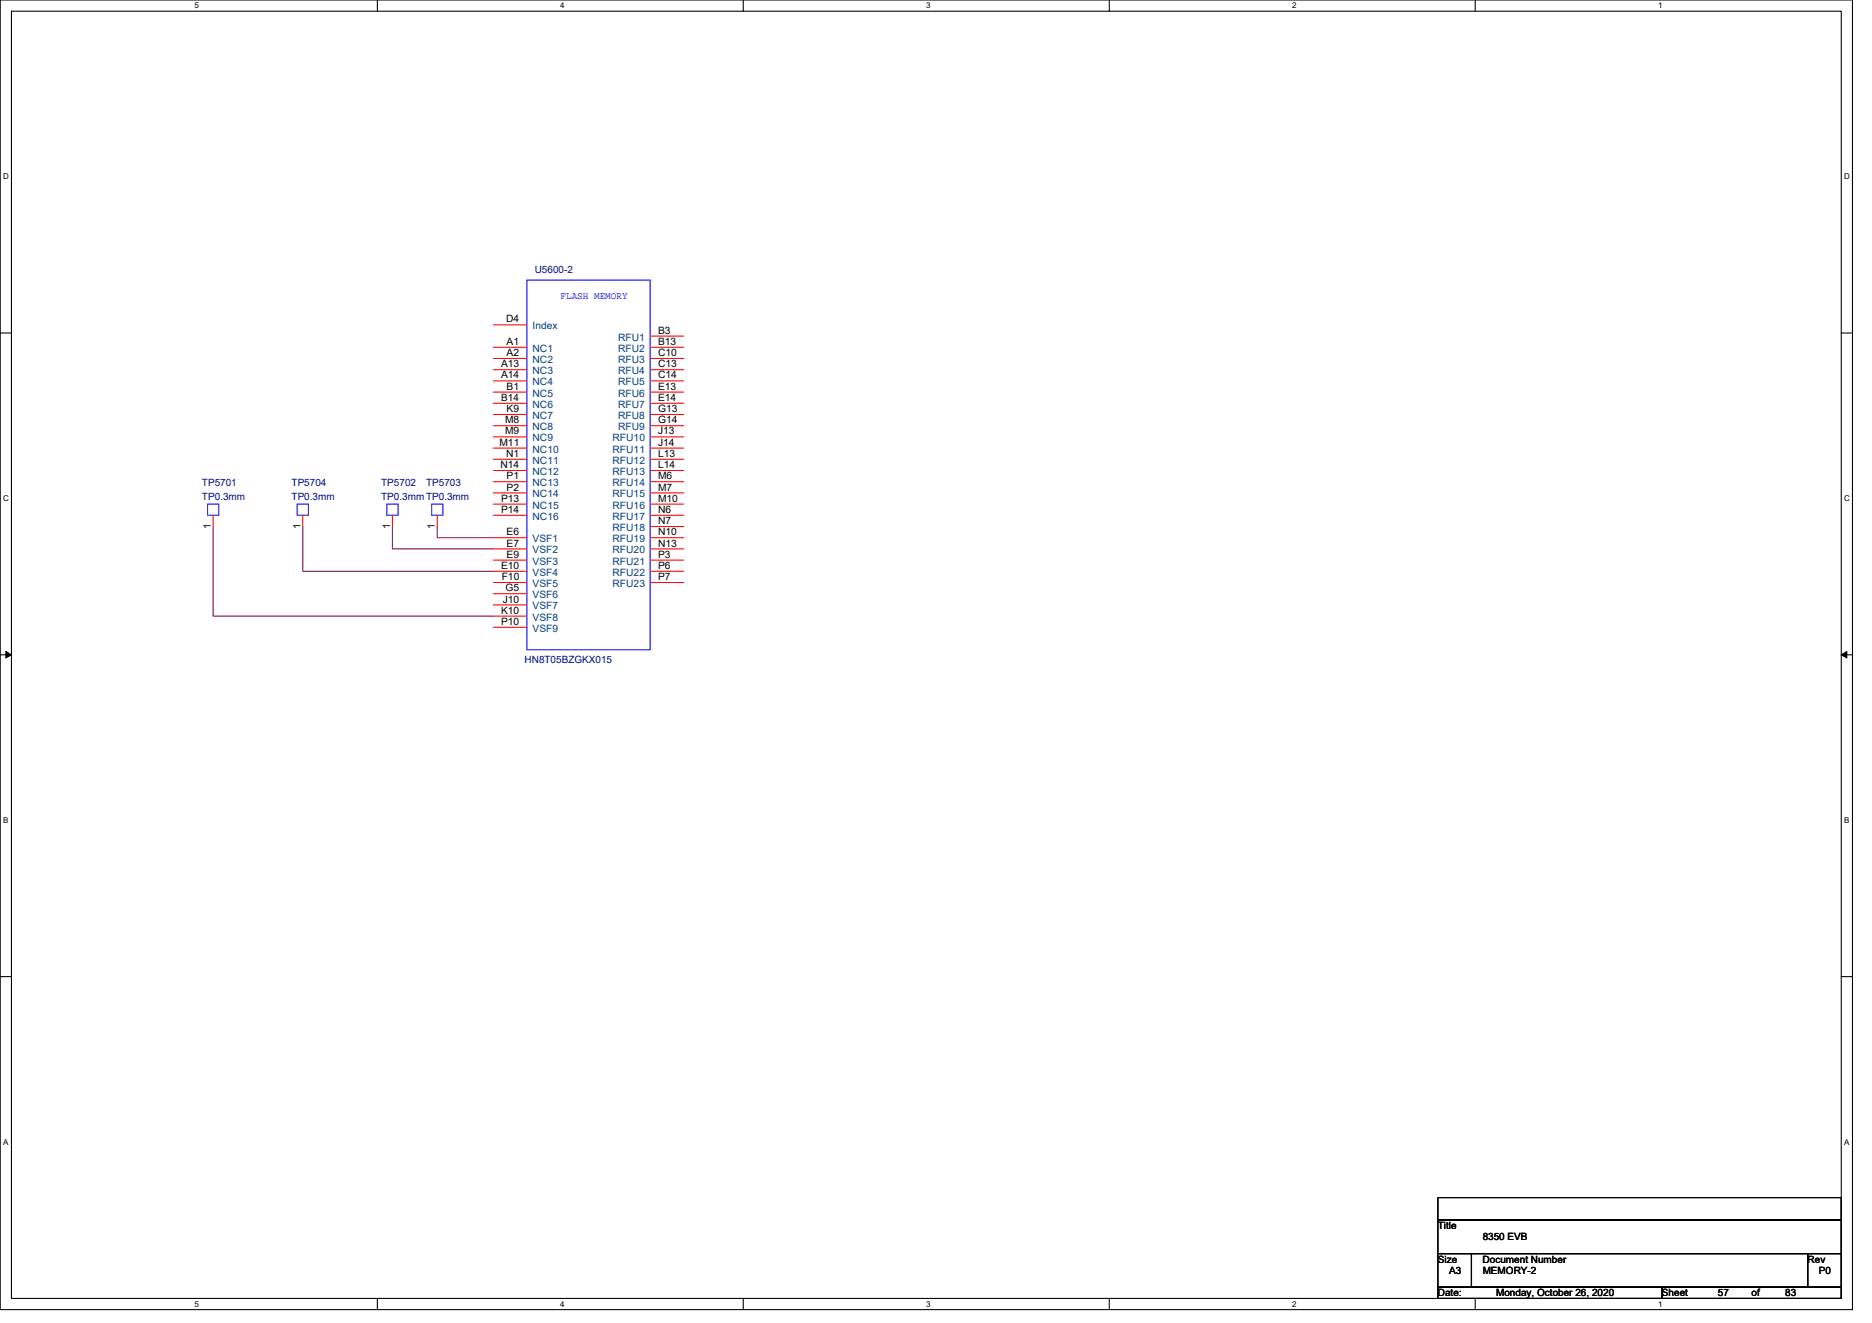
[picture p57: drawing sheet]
<svg xmlns="http://www.w3.org/2000/svg" width="297mm" height="210mm" viewBox="0 0 297 210" stroke-linecap="round" stroke-linejoin="round" font-family="sans-serif">
<defs><g id="words">
<g font-size="1.6" fill="#000080">
<text x="84.9" y="43.4">U5600-2</text>
<text x="32" y="77.2">TP5701</text>
<text x="46.3" y="77.2">TP5704</text>
<text x="60.5" y="77.2">TP5702</text>
<text x="67.6" y="77.2">TP5703</text>
<text x="32" y="79.3">TP0.3mm</text>
<text x="46.3" y="79.3">TP0.3mm</text>
<text x="60.5" y="79.3">TP0.3mmTP0.3mm</text>
<text x="83.2" y="105.3">HN8T05BZGKX015</text>
</g>
<text font-size="1.6" fill="#00f" x="88.9" y="47.5">FLASH MEMORY</text>
<g font-size="1.6">
<text x="80.3" y="51.2">D4</text>
<text x="104.4" y="53">B3</text>
<text x="79.5" y="58.3">A13</text>
<text x="80.4" y="54.7">A1</text>
<text x="80.4" y="56.5">A2</text>
<text x="104.4" y="54.7">B13</text>
<text x="104.4" y="56.5">C10</text>
<text x="104.4" y="58.3">C13</text>
<text x="79.5" y="60.1">A14</text>
<text x="79.5" y="63.6">B14</text>
<text x="80.4" y="61.8">B1</text>
<text x="80.4" y="65.4">K9</text>
<text x="104.4" y="60.1">C14</text>
<text x="104.4" y="61.8">E13</text>
<text x="104.4" y="63.6">E14</text>
<text x="104.4" y="65.4">G13</text>
<text x="79.2" y="70.7">M11</text>
<text x="80.1" y="67.2">M8</text>
<text x="80.1" y="69">M9</text>
<text x="104.4" y="69">J13</text>
<text x="104.4" y="70.7">J14</text>
<text x="104.4" y="67.2">G14</text>
<text x="79.4" y="74.3">N14</text>
<text x="80.3" y="72.5">N1</text>
<text x="80.4" y="76.1">P1</text>
<text x="80.4" y="77.9">P2</text>
<text x="104.4" y="72.5">L13</text>
<text x="104.4" y="74.3">L14</text>
<text x="104.4" y="76.1">M6</text>
<text x="104.4" y="77.9">M7</text>
<text x="33.4" y="83.9" transform="rotate(-90 33.4 83.9)">1</text>
<text x="47.7" y="83.9" transform="rotate(-90 47.7 83.9)">1</text>
<text x="61.9" y="83.9" transform="rotate(-90 61.9 83.9)">1</text>
<text x="69" y="83.9" transform="rotate(-90 69 83.9)">1</text>
<text x="79.5" y="79.6">P13</text>
<text x="79.5" y="81.4">P14</text>
<text x="104.4" y="79.6">M10</text>
<text x="104.4" y="81.4">N6</text>
<text x="104.4" y="83.2">N7</text>
<text x="80.4" y="85">E6</text>
<text x="80.4" y="86.7">E7</text>
<text x="80.4" y="88.5">E9</text>
<text x="104.4" y="85">N10</text>
<text x="104.4" y="86.7">N13</text>
<text x="104.4" y="88.5">P3</text>
<text x="79.5" y="90.3">E10</text>
<text x="79.6" y="92.1">F10</text>
<text x="79.8" y="95.6">J10</text>
<text x="80.2" y="93.9">G5</text>
<text x="104.4" y="90.3">P6</text>
<text x="104.4" y="92.1">P7</text>
<text x="79.5" y="97.4">K10</text>
<text x="79.5" y="99.2">P10</text>
<text x="228.1" y="195.1">Title</text>
<text x="235.3" y="196.8">8350 EVB</text>
<text x="228.1" y="200.4">Size</text>
<text x="229.9" y="202.2">A3</text>
<text x="235.3" y="200.4">Document Number</text>
<text x="235.3" y="202.2">MEMORY-2</text>
<text x="286.8" y="200.4">Rev</text>
<text x="288.6" y="202.2">P0</text>
<text x="228.1" y="205.7">Date:</text>
<text x="237.4" y="205.7">Monday, October 26, 2020</text>
<text x="263.7" y="205.7">Sheet</text>
<text x="272.6" y="205.7">57</text>
<text x="277.9" y="205.7">of</text>
<text x="283.3" y="205.7">83</text>
</g>
<g font-size="1.6" fill="#004080">
<text x="84.5" y="52.3">Index</text>
<text x="84.5" y="55.8">NC1</text>
<text x="84.5" y="57.6">NC2</text>
<text x="84.5" y="59.4">NC3</text>
<text x="98.1" y="54.1">RFU1</text>
<text x="98.1" y="55.8">RFU2</text>
<text x="98.1" y="57.6">RFU3</text>
<text x="98.1" y="59.4">RFU4</text>
<text x="84.5" y="61.2">NC4</text>
<text x="84.5" y="62.9">NC5</text>
<text x="84.5" y="64.7">NC6</text>
<text x="98.1" y="61.2">RFU5</text>
<text x="98.1" y="62.9">RFU6</text>
<text x="98.1" y="64.7">RFU7</text>
<text x="84.5" y="66.5">NC7</text>
<text x="84.5" y="68.3">NC8</text>
<text x="84.5" y="70.1">NC9</text>
<text x="84.5" y="71.8">NC10</text>
<text x="97.2" y="70.1">RFU10</text>
<text x="97.2" y="71.8">RFU11</text>
<text x="98.1" y="66.5">RFU8</text>
<text x="98.1" y="68.3">RFU9</text>
<text x="84.5" y="73.6">NC11</text>
<text x="84.5" y="75.4">NC12</text>
<text x="84.5" y="77.2">NC13</text>
<text x="97.2" y="73.6">RFU12</text>
<text x="97.2" y="75.4">RFU13</text>
<text x="97.2" y="77.2">RFU14</text>
<text x="84.5" y="79">NC14</text>
<text x="84.5" y="80.7">NC15</text>
<text x="84.5" y="82.5">NC16</text>
<text x="97.2" y="79">RFU15</text>
<text x="97.2" y="80.7">RFU16</text>
<text x="97.2" y="82.5">RFU17</text>
<text x="84.5" y="86.1">VSF1</text>
<text x="84.5" y="87.8">VSF2</text>
<text x="84.5" y="89.6">VSF3</text>
<text x="97.2" y="84.3">RFU18</text>
<text x="97.2" y="86.1">RFU19</text>
<text x="97.2" y="87.8">RFU20</text>
<text x="97.2" y="89.6">RFU21</text>
<text x="84.5" y="91.4">VSF4</text>
<text x="84.5" y="93.2">VSF5</text>
<text x="84.5" y="95">VSF6</text>
<text x="97.2" y="91.4">RFU22</text>
<text x="97.2" y="93.2">RFU23</text>
<text x="84.5" y="96.7">VSF7</text>
<text x="84.5" y="98.5">VSF8</text>
<text x="84.5" y="100.3">VSF9</text>
</g>
<g font-size="1.3">
<text x="30.8" y="1.3">5</text>
<text x="88.9" y="1.3">4</text>
<text x="147" y="1.3">3</text>
<text x="205" y="1.3">2</text>
<text x="263.1" y="1.3">1</text>
<text x=".5" y="28.4">D</text>
<text x="292.6" y="28.4">D</text>
<text x=".5" y="79.5">C</text>
<text x="292.6" y="79.5">C</text>
<text x=".5" y="130.6">B</text>
<text x="292.6" y="130.6">B</text>
<text x=".5" y="181.7">A</text>
<text x="292.6" y="181.7">A</text>
<text x="30.8" y="207.4">5</text>
<text x="88.9" y="207.4">4</text>
<text x="147" y="207.4">3</text>
<text x="205" y="207.4">2</text>
<text x="263.1" y="207.4">1</text>
</g>
</g></defs>
<path d="M0 0h293.9v207.9h-293.9zM1.8 1.8h290.4v204.3h-290.4z" fill="none" stroke="#000" stroke-width=".17"/>
<g fill="#fff">
<path d="M30.8 .2h.7v1.4h-.7z"/>
<path d="M30.8 206.3h.7v1.4h-.7z"/>
</g>
<path d="M59.9 0v1.8M59.9 206.1v1.8" fill="none" stroke="#000" stroke-width=".17"/>
<g fill="#fff">
<path d="M88.9 .2h.7v1.4h-.7z"/>
<path d="M88.9 206.3h.7v1.4h-.7z"/>
</g>
<path d="M117.9 0v1.8M117.9 206.1v1.8" fill="none" stroke="#000" stroke-width=".17"/>
<g fill="#fff">
<path d="M147 .2h.7v1.4h-.7z"/>
<path d="M147 206.3h.7v1.4h-.7z"/>
</g>
<path d="M176 0v1.8M176 206.1v1.8" fill="none" stroke="#000" stroke-width=".17"/>
<g fill="#fff">
<path d="M205 .2h.7v1.4h-.7z"/>
<path d="M205 206.3h.7v1.4h-.7z"/>
</g>
<path d="M234.1 0v1.8M234.1 206.1v1.8" fill="none" stroke="#000" stroke-width=".17"/>
<g fill="#fff">
<path d="M263.1 .2h.7v1.4h-.7z"/>
<path d="M263.1 206.3h.7v1.4h-.7z"/>
<path d="M.5 27.3h.9v1.4h-.9z"/>
<path d="M292.6 27.3h.9v1.4h-.9z"/>
<path d="M.5 78.4h.9v1.4h-.9z"/>
<path d="M292.6 78.4h.9v1.4h-.9z"/>
</g>
<path d="M0 52.9h1.8M292.2 52.9h1.7" fill="none" stroke="#000" stroke-width=".17"/>
<g fill="#fff">
<path d="M.5 129.5h.8v1.4h-.8z"/>
<path d="M292.6 129.5h.9v1.4h-.9z"/>
</g>
<path d="M0 103.9h1.8M292.2 103.9h1.7" fill="none" stroke="#000" stroke-width=".17"/>
<path d="M.9 103.4l.9 .5-.9 .5zM292.2 103.9l.8-.5v1z" fill="#000" stroke="#000" stroke-width=".16"/>
<g fill="#fff">
<path d="M.5 180.5h.8v1.4h-.8z"/>
<path d="M292.6 180.5h.9v1.4h-.9z"/>
</g>
<path d="M0 155h1.8M292.2 155h1.7M228.2 190.1h64v3.5h-64zM228.2 193.6h64v5.4h-64zM228.2 199h5.3v5.3h-5.3zM233.5 199h53.3v5.3h-53.3zM286.8 199h5.4v5.3h-5.4zM228.2 204.3h35.5v1.8h-35.5zM263.7 204.3h28.5v1.8h-28.5z" fill="none" stroke="#000" stroke-width=".17"/>
<path d="M83.6 44.4h19.6v58.7h-19.6zM32.9 80h1.8v1.8h-1.8zM47.2 80h1.7v1.8h-1.7zM61.4 80h1.8v1.8h-1.8zM68.5 80h1.8v1.8h-1.8z" fill="none" stroke="#00f" stroke-width=".17"/>
<g fill="none" stroke="#f00" stroke-width=".17">
<path d="M78.3 55.1h5.3M78.3 56.9h5.3M78.3 58.7h5.3M78.3 51.6h5.3M103.2 53.3h5.3M103.2 55.1h5.3M103.2 56.9h5.3M103.2 58.7h5.3M78.3 60.5h5.3M78.3 62.2h5.3M78.3 64h5.3M78.3 65.8h5.3"/>
<path d="M78.3 67.6h5.3M78.3 69.3h5.3M78.3 71.1h5.3M78.3 72.9h5.3M78.3 74.7h5.3M78.3 76.5h5.3M78.3 78.2h5.3M103.2 60.5h5.3M103.2 62.2h5.3M103.2 64h5.3M103.2 65.8h5.3M103.2 67.6h5.3"/>
<path d="M103.2 69.3h5.3M103.2 71.1h5.3M103.2 72.9h5.3M103.2 74.7h5.3M103.2 76.5h5.3M103.2 78.2h5.3M33.8 81.8v1.8M48 81.8v1.8M62.3 81.8v1.8M69.4 81.8v1.8M78.3 80h5.3M78.3 81.8h5.3"/>
<path d="M78.3 85.3h5.3M78.3 87.1h5.3M78.3 88.9h5.3M78.3 90.7h5.3M78.3 92.5h5.3M78.3 94.2h5.3M78.3 96h5.3M78.3 97.8h5.3M78.3 99.6h5.3M103.2 80h5.3M103.2 81.8h5.3M103.2 83.6h5.3"/>
<path d="M103.2 85.3h5.3M103.2 87.1h5.3M103.2 88.9h5.3M103.2 90.7h5.3M103.2 92.5h5.3"/>
</g>
<path d="M33.8 83.6v14.2h44.5M48 83.6v7.1h30.3M62.3 83.6v3.5h16M69.4 83.6v1.7h8.9" fill="none" stroke="#800040" stroke-width=".17"/>
<use href="#words"/>
</svg>
